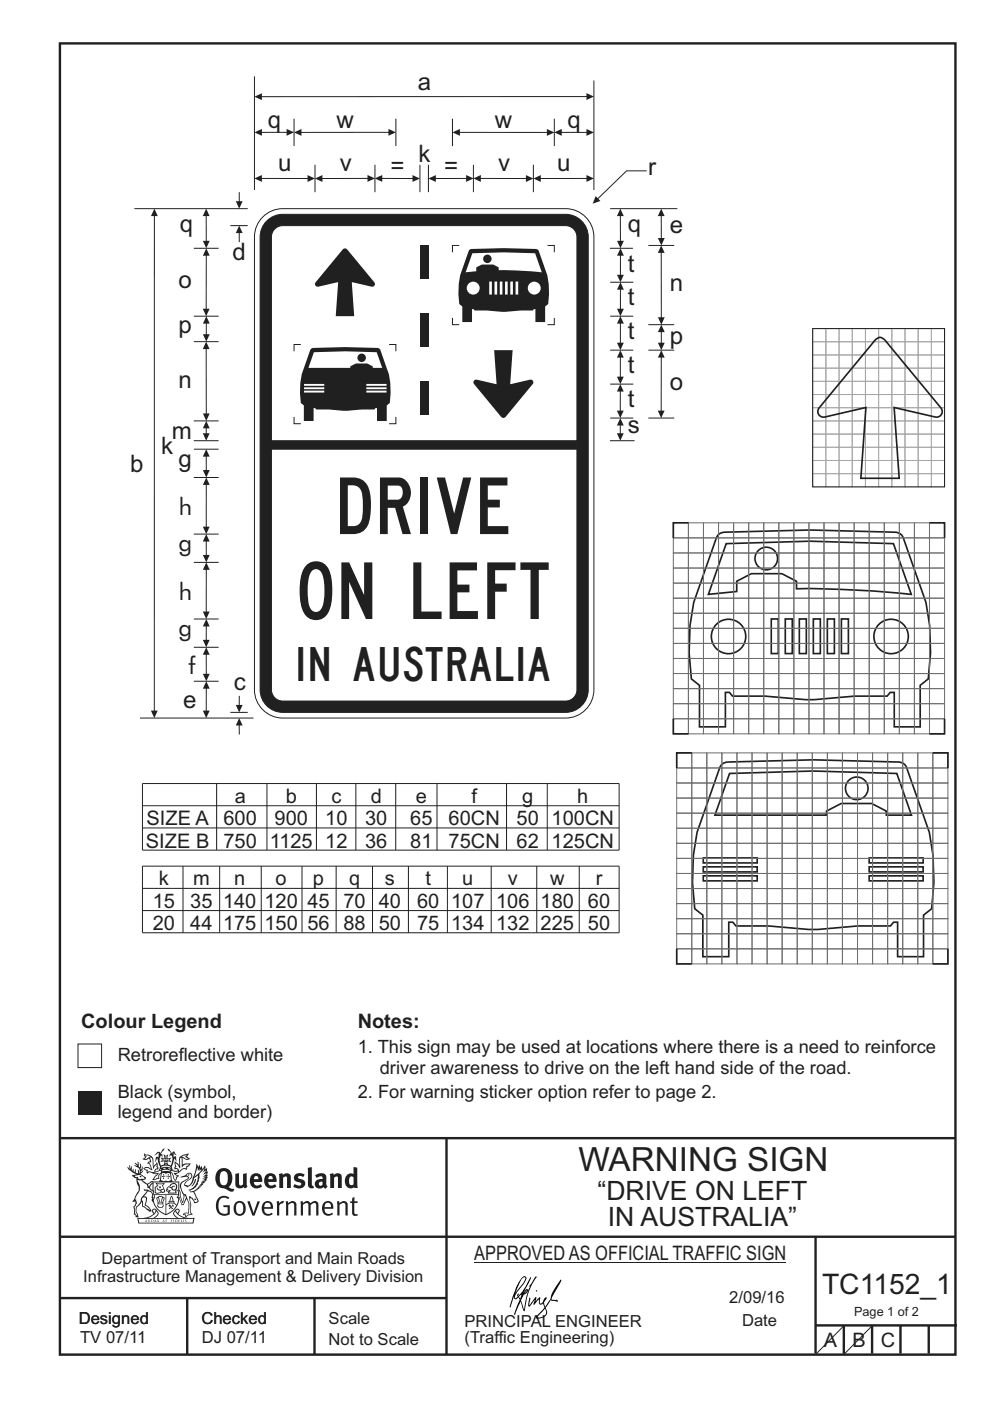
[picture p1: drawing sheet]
<svg xmlns="http://www.w3.org/2000/svg" width="210mm" height="297mm" viewBox="0 0 210 297" stroke-linecap="round" stroke-linejoin="round" font-family="sans-serif">
<defs><g id="words">
<g font-size="12" fill="#231f20">
<text x="72.1" y="113.2">DRIVE</text>
<text x="63.6" y="131.2">ON LEFT</text>
</g>
<text font-size="7.2" fill="#231f20" x="63.3" y="144.4">IN AUSTRALIA</text>
<text font-size="7.1" fill="#231f20" x="122.7" y="248.4">WARNING SIGN</text>
<text font-size="6" fill="#231f20" x="174.4" y="274.3">TC1152_1</text>
<g font-size="5.6" fill="#231f20">
<text x="126.7" y="254.5">“DRIVE ON LEFT</text>
<text x="128.9" y="260">IN AUSTRALIA”</text>
</g>
<g font-size="5.1" fill="#231f20">
<text x="88.7" y="19">a</text>
<text x="56.8" y="27.1">q</text>
<text x="71.3" y="27.1">w</text>
<text x="104.9" y="27.1">w</text>
<text x="120.4" y="27.1">q</text>
<text x="88.8" y="34.3">k</text>
<text x="59" y="36.2">u</text>
<text x="72.1" y="36.2">v</text>
<text x="82.8" y="36.9">=</text>
<text x="94.2" y="36.9">=</text>
<text x="105.7" y="36.2">v</text>
<text x="118.1" y="36.2">u</text>
<text x="137.5" y="37.1">r</text>
<text x="38.2" y="49.3">q</text>
<text x="133.2" y="49.3">q</text>
<text x="142.1" y="49.4">e</text>
<text x="49.3" y="55.1">d</text>
<text x="133.2" y="57.6">t</text>
<text x="37.9" y="61.2">o</text>
<text x="133.2" y="64.8">t</text>
<text x="142.1" y="61.8">n</text>
<text x="37.9" y="70.6">p</text>
<text x="133.2" y="72">t</text>
<text x="142.1" y="72.9">p</text>
<text x="37.9" y="82.2">n</text>
<text x="133.2" y="79.2">t</text>
<text x="142.1" y="82.8">o</text>
<text x="133.2" y="86.4">t</text>
<text x="36.4" y="93.2">m</text>
<text x="133.2" y="91.9">s</text>
<text x="27.6" y="100">b</text>
<text x="34.2" y="96.2">k</text>
<text x="37.9" y="99.1">g</text>
<text x="38" y="109.2">h</text>
<text x="37.9" y="116.9">g</text>
<text x="38" y="127.2">h</text>
<text x="37.9" y="134.9">g</text>
<text x="40" y="142.8">f</text>
<text x="49.6" y="146.3">c</text>
<text x="38.8" y="150.1">e</text>
</g>
<g font-size="4.3" fill="#231f20">
<text x="49.8" y="170.2">a</text>
<text x="60.6" y="170.2">b</text>
<text x="70.3" y="170.2">c</text>
<text x="78.6" y="170.2">d</text>
<text x="88.2" y="170.2">e</text>
<text x="100" y="170.2">f</text>
<text x="110.7" y="170.2">g</text>
<text x="122.4" y="170.2">h</text>
<text x="31" y="179.7">SIZE B</text>
<text x="31.1" y="175">SIZE A</text>
<text x="47.4" y="175">600</text>
<text x="47.4" y="179.7">750</text>
<text x="57.2" y="179.7">1125</text>
<text x="58.2" y="175">900</text>
<text x="69" y="175">10</text>
<text x="69" y="179.7">12</text>
<text x="77.4" y="175">30</text>
<text x="77.4" y="179.7">36</text>
<text x="87" y="175">65</text>
<text x="87" y="179.7">81</text>
<text x="95.2" y="175">60CN</text>
<text x="95.2" y="179.7">75CN</text>
<text x="109.6" y="175">50</text>
<text x="109.6" y="179.7">62</text>
<text x="117" y="175">100CN</text>
<text x="117" y="179.7">125CN</text>
<text x="33.7" y="187.7">k</text>
<text x="40.9" y="187.7">m</text>
<text x="49.7" y="187.7">n</text>
<text x="58.5" y="187.7">o</text>
<text x="66.4" y="187.7">p</text>
<text x="74" y="187.7">q</text>
<text x="81.6" y="187.7">s</text>
<text x="90.2" y="187.7">t</text>
<text x="98.1" y="187.7">u</text>
<text x="107.7" y="187.7">v</text>
<text x="116.7" y="187.7">w</text>
<text x="126.3" y="187.7">r</text>
<text x="32.4" y="192.5">15</text>
<text x="32.4" y="197.2">20</text>
<text x="40.3" y="192.5">35</text>
<text x="40.3" y="197.2">44</text>
<text x="47.3" y="192.5">140</text>
<text x="47.3" y="197.2">175</text>
<text x="56.1" y="192.5">120</text>
<text x="56.1" y="197.2">150</text>
<text x="65.2" y="192.5">45</text>
<text x="65.2" y="197.2">56</text>
<text x="72.9" y="192.5">70</text>
<text x="72.9" y="197.2">88</text>
<text x="80.3" y="192.5">40</text>
<text x="80.3" y="197.2">50</text>
<text x="88.4" y="192.5">60</text>
<text x="88.4" y="197.2">75</text>
<text x="95.7" y="192.5">107</text>
<text x="95.7" y="197.2">134</text>
<text x="105.2" y="192.5">106</text>
<text x="105.2" y="197.2">132</text>
<text x="114.7" y="192.5">180</text>
<text x="114.7" y="197.2">225</text>
<text x="124.7" y="192.5">60</text>
<text x="124.7" y="197.2">50</text>
</g>
<g font-size="4.2" fill="#231f20">
<text x="17.2" y="218">Colour Legend</text>
<text x="75.9" y="218">Notes:</text>
<text x="100.6" y="267.2">APPROVED AS OFFICIAL TRAFFIC SIGN</text>
<text x="174.7" y="285.6">A</text>
<text x="180.8" y="285.6">B</text>
<text x="186.8" y="285.6">C</text>
</g>
<g font-size="3.9" fill="#231f20">
<text x="25" y="224.9">Retroreflective white</text>
<text x="75.9" y="223.3">1. This sign may be used at locations where there is a need to reinforce</text>
<text x="80.6" y="227.6">driver awareness to drive on the left hand side of the road.</text>
<text x="25" y="232.7">Black (symbol,</text>
<text x="75.9" y="232.8">2. For warning sticker option refer to page 2.</text>
<text x="25" y="237">legend and border)</text>
</g>
<g font-size="3.5" fill="#231f20">
<text x="21.5" y="267.9">Department of Transport and Main Roads</text>
<text x="17.7" y="271.8">Infrastructure Management &amp; Delivery Division</text>
<text x="16.7" y="280.7">Designed</text>
<text x="42.7" y="280.7">Checked</text>
<text x="69.7" y="280.7">Scale</text>
<text x="98.5" y="281.4">PRINCIPAL ENGINEER</text>
<text x="154.7" y="276.2">2/09/16</text>
<text x="157.4" y="281.2">Date</text>
<text x="17" y="284.8">TV 07/11</text>
<text x="42.8" y="284.8">DJ 07/11</text>
<text x="69.7" y="285.2">Not to Scale</text>
<text x="98.5" y="284.8">(Traffic Engineering)</text>
</g>
<text font-size="2.7" fill="#231f20" x="181.2" y="279.1">Page 1 of 2</text>
</g></defs>
<g fill="none" stroke="#231f20" stroke-width=".51">
<path d="M12.7 9.2h190v278h-190zM12.7 241.3h189.9M94.7 241.4v45.8M12.7 275.2h82M12.7 262.2h190.1M39.7 275.2v12M66.7 275.2v12M173 262.2v24.8M173 281h30M179 281v6M185 281v6M191 281v6"/>
<path d="M197 281v6"/>
</g>
<g fill="#231f20">
<path d="M47 248.5a2.55 2.55 0 0 0 0 2.7l.3 .1a.81 .81 0 0 0 1-.9v-.6a1.04 1.04 0 0 0-1.1-1.5zM46.3 248.1a1.82 1.82 0 0 1 2.1-.2 1.82 1.82 0 0 1 .9 1.9 2.29 2.29 0 0 1-.8 1.9l.7 .3h.5l-.2 .6a2.87 2.87 0 0 1-2-.7 2.12 2.12 0 0 1-1.7-3.1z" fill-rule="evenodd"/>
<path d="M49.9 248.9l.8-.2v2a.46 .46 0 0 0 .2 .6 .46 .46 0 0 0 .7-.2v-2.2l.7-.2v2.4l.2 .5-.6 .4-.2-.3a1.02 1.02 0 0 1-1.2 .2 1.02 1.02 0 0 1-.6-1.1z" fill-rule="evenodd"/>
<path d="M54 249.5l-.1 .5h.9a.49 .49 0 0 0-.2-.6 .49 .49 0 0 0-.6 .1zM53.4 249.2a1.34 1.34 0 0 1 1.6-.3 1.34 1.34 0 0 1 .6 1.5v.2h-1.7a.77 .77 0 0 0 .5 .8 .77 .77 0 0 0 .9-.3l.3 .4a1.59 1.59 0 0 1-2.1 .2 1.59 1.59 0 0 1-.4-2z" fill-rule="evenodd"/>
<path d="M57 249.5l-.1 .5h.9a.49 .49 0 0 0-.2-.6 .49 .49 0 0 0-.6 .1zM56.4 249.2a1.34 1.34 0 0 1 1.6-.3 1.34 1.34 0 0 1 .7 1.5v.2h-1.8a.77 .77 0 0 0 .5 .8 .77 .77 0 0 0 .9-.3l.3 .4a1.59 1.59 0 0 1-2 .2 1.59 1.59 0 0 1-.5-2z" fill-rule="evenodd"/>
<path d="M59.1 248.9l.8-.2 .1 .4a.95 .95 0 0 1 1-.3 .95 .95 0 0 1 .7 .8v2.3h-.8v-2.3a.46 .46 0 0 0-.8 .1v2.2h-.9z" fill-rule="evenodd"/>
<path d="M62.5 249.1a1.75 1.75 0 0 1 2.1-.1l-.2 .5-.6-.2a.43 .43 0 0 0-.6 .3l.4 .3a1.04 1.04 0 0 1 1.2 1.2 1.04 1.04 0 0 1-1.4 .9l-1.2-.4 .3-.6 1 .4 .4-.4a.88 .88 0 0 0-1-.5l-.4-.2-.1-.4z" fill-rule="evenodd"/>
<path d="M65.3 247.6l.8-.2 .1 3.8 .2 .2 .2 .5a.88 .88 0 0 1-1-.1 .88 .88 0 0 1-.3-1z" fill-rule="evenodd"/>
<path d="M67.8 250.6a.43 .43 0 0 0-.1 .7 .43 .43 0 0 0 .7-.1v-.7zM66.8 249.2a1.7 1.7 0 0 1 2.4 .1v1.8l.3 .4-.4 .5-.5-.3a1.03 1.03 0 0 1-1.7-.2 1.03 1.03 0 0 1 .8-1.5h.7v-.4a.8 .8 0 0 0-1.2 .1z" fill-rule="evenodd"/>
<path d="M69.9 248.9l.8-.2 .1 .4a.95 .95 0 0 1 1-.3 .95 .95 0 0 1 .7 .8v2.3h-.8v-2.3a.46 .46 0 0 0-.8 .1v2.2h-.8z" fill-rule="evenodd"/>
<path d="M74.3 249.5a1.48 1.48 0 0 0 0 1.7l.4 .1 .3-.2v-1.5l-.3-.2zM75 247.4l.8 .2 .1 4.3h-.7l-.1-.2a1.26 1.26 0 0 1-1.4 0 1.26 1.26 0 0 1-.6-1.3 1.29 1.29 0 0 1 .5-1.3 1.29 1.29 0 0 1 1.4-.2z" fill-rule="evenodd"/>
<path d="M46.4 253.9a1.72 1.72 0 0 1 2.2 0l-.2 .3a1.24 1.24 0 0 0-1.4-.1 1.24 1.24 0 0 0-.7 1.3 1.49 1.49 0 0 0 1.3 2l.7-.2v-1.3h-.9l-.1-.4h1.4v2a1.93 1.93 0 0 1-2.2-.1 1.93 1.93 0 0 1-.7-2.2l.2-.7z" fill-rule="evenodd"/>
<path d="M50.3 255.2a1.65 1.65 0 0 0 .3 2.2 .99 .99 0 0 0 1-1.5 .78 .78 0 0 0-.4-.8 .78 .78 0 0 0-.9 .1zM50 254.9a1.33 1.33 0 0 1 1.6-.1 1.33 1.33 0 0 1 .5 1.5 1.31 1.31 0 0 1-1.3 1.5 1.31 1.31 0 0 1-1.3-1.6l.1-.5z" fill-rule="evenodd"/>
<path d="M52.5 254.7l.4-.1 .9 2.6 .8-2.5h.5l-1.1 3h-.5z" fill-rule="evenodd"/>
<path d="M56.2 255.2l-.2 .7h1.4a.7 .7 0 0 0-.3-.8 .7 .7 0 0 0-.9 .1zM55.9 255a1.22 1.22 0 0 1 1.5-.2 1.22 1.22 0 0 1 .5 1.5h-1.9a.93 .93 0 0 0 .5 1 .93 .93 0 0 0 1.2-.2l.1 .3a1.43 1.43 0 0 1-1.7 .1 1.43 1.43 0 0 1-.6-1.7z" fill-rule="evenodd"/>
<path d="M58.7 254.8l.4-.2 .1 .5 .4-.3 .6-.2-.2 .6a.66 .66 0 0 0-.8 .6v1.9h-.4z" fill-rule="evenodd"/>
<path d="M60.6 254.8l.4-.2 .1 .5a.94 .94 0 0 1 1-.4 .94 .94 0 0 1 .8 .7v2.3h-.5l-.1-2.5a.81 .81 0 0 0-1.2 .3v2.2h-.4z" fill-rule="evenodd"/>
<path d="M63.7 254.7l.5-.1 .1 .5 .4-.3a.78 .78 0 0 1 1.1 .3 .9 .9 0 0 1 1-.5 .9 .9 0 0 1 .7 .8v2.3h-.4l-.1-2.5a.67 .67 0 0 0-1.1 .3v2.2h-.5v-2.4l-.4-.2-.7 .4v2.2h-.5z" fill-rule="evenodd"/>
<path d="M69 255.2l-.2 .7h1.4a.7 .7 0 0 0-.3-.8 .7 .7 0 0 0-.9 .1zM68.7 255a1.22 1.22 0 0 1 1.5-.2 1.22 1.22 0 0 1 .5 1.5h-1.9a.93 .93 0 0 0 .5 1 .93 .93 0 0 0 1.2-.2l.1 .3a1.44 1.44 0 0 1-1.7 .1 1.44 1.44 0 0 1-.6-1.7z" fill-rule="evenodd"/>
<path d="M71.4 254.8l.5-.2 .1 .5a.94 .94 0 0 1 1-.4 .94 .94 0 0 1 .7 .7v2.3h-.4l-.1-2.5a.81 .81 0 0 0-1.2 .3v2.2h-.5z" fill-rule="evenodd"/>
<path d="M74.7 254l.5-.2v.9h.7l-.1 .4h-.7l.1 2.2 .1 .1h.5l.1 .3a.75 .75 0 0 1-1.2-.6v-2h-.4v-.4h.4z" fill-rule="evenodd"/>
<path d="M30.8 244.9l1.1 .3-.9 .5h-.4l.5-.5zM31.8 245.5l.2-.1a2.44 2.44 0 0 1 .4 2l.1 .4 .7-1-.1 .6 .3 .3a.57 .57 0 0 0-.6 .8l-1-.2-.5 .2 .1-.5-.7-.2 .6-.2 1 .5 .1-.1-.6-1.3-.2-.1 .5-.1zM30.7 244.5l-.2 .4 .3 .4-.6 .4a1.04 1.04 0 0 0 1.4-.1l.2 .7h-.4l-.2 .4a.94 .94 0 0 1 .9 1.1l-.2-.1a1.16 1.16 0 0 0-1.5-.1l.3 .4 .4 .2 .1 .5 .2 .2v-.2a.94 .94 0 0 1 1.1 .2h.9l-1.2 1.2a1.13 1.13 0 0 0 1.2-.2l.4-.1-.1-.4 .5-.7a.83 .83 0 0 0-.6 1.1l-.3-.1-.7 .3 1.1-1.4-.5 .2-.5-.1 1.3-.5-.2-.2-.8 .4v-.3l.2-.2 .3 .1 .1-.3-.2-.4v-.6l-.2-.3-.6 .9v-.7a1.42 1.42 0 0 0-1.7-1.8z" fill-rule="evenodd"/>
<path d="M38.5 245.3l.5-.3 .7-.1-.6 .3 .8 .5h-.3zM38.3 245.5h.2l.1 2a1.69 1.69 0 0 1 1.5-.7l-.7 .5 .1 .5a1.1 1.1 0 0 0-1.5 .6l-.1-.5-.2-.2h-.5l.2-.4-.2-.7a1.42 1.42 0 0 1 .8 1.1l.2-.1zM37.1 246.2l.1 1-.2 .3v.5l.6-.1 .1 .2a.96 .96 0 0 1-1.1-.1l-.1 .1a1.06 1.06 0 0 0 1.3 .2v.1a.72 .72 0 0 1-1 .2l.3 .5 .6 .3-.4 .1-.1 .7-.3-.4-.3-1.1-.4-.4 .4 .9a1.54 1.54 0 0 0 .6 1.2l.2-.3a.58 .58 0 0 1 .5-.7l.1-.2h-.3l-.4-.3 .9-.5a.93 .93 0 0 1 1.1-.5l.1 .2 .2-.1 .1-.5a.99 .99 0 0 0 .7-.9l-1.3 .1-.4 .3v-1.5l.9 .4 .8-.3h-.3l-.5-.4 .4-.7-.7 .2a1.46 1.46 0 0 0-1.3 2.1v.4l-.2-.4z" fill-rule="evenodd"/>
<path d="M35.6 248.9l.2 .1-.1 .4h.3l-.3 .1v.5l-.1-.6h-.3l.3-.1z" fill-rule="evenodd"/>
<path d="M34.6 248.9l.2 .1-.1 .3 .4 .1h-.4v.6l-.1-.5-.3-.1h.3z" fill-rule="evenodd"/>
<path d="M34.3 248.8a.57 .57 0 0 1 .9 .2 .57 .57 0 0 1 .9-.2l.2 1.4-.2 .1a.57 .57 0 0 1-.9-.1 .69 .69 0 0 1-1.1 0zM34.2 248.1l-.3 2.1-.2 .4h2.9l-.1-.4-.3-2.1h-.2v.3l-.8-.1-.9 .1 .1-.3z" fill-rule="evenodd"/>
<path d="M34.2 252.4a.3 .3 0 0 0 .6 0 .3 .3 0 0 0-.6 0zM33.3 251l.3 .3-.3 .3a.79 .79 0 0 0 0 1.3l.8-.2-.1-.3a.55 .55 0 0 1-.7-.6h.1l.1 .3 .4 .1 .8-.2-.4-.7 .4-.3-.7 .1zM33 250.7l1.1 .2 .9-.2-.4 .7 .4 1.1a.56 .56 0 0 1-.8 .3l-.2 .1a.73 .73 0 0 1-.9 .1 .73 .73 0 0 1-.3-.9v-.4l.5-.4z" fill-rule="evenodd"/>
<path d="M35.6 251.9l.7-.5a.58 .58 0 0 1 1-.1 .58 .58 0 0 1-.5 .9l-.2-.3a.43 .43 0 0 1 .6-.3v-.1a.57 .57 0 0 0-.8 .2l-.2-.1-.3 .2 .4 .1a.55 .55 0 0 0 .9 .5v.5h-1.3l.3-.4-.1-.2-.6 .1 .2-.2-.2-.1zM35.4 251.8l-.1 .2a.39 .39 0 0 0 .2 .7l.3-.1-.2 .5h1.9l-.1-.8a.86 .86 0 0 0-.1-1.4 .86 .86 0 0 0-1.3 .4z" fill-rule="evenodd"/>
<path d="M36 254.8h.8v.2h-.8zM36.4 253.8l.2 .8h-.4zM36.4 253.5l-.3 .5-.1 .6h-.2v.4l-.7 .4 .1 .2a1.48 1.48 0 0 1 2.2 .1l.2-.1-.6-.5v-.5h-.2l-.1-.6z" fill-rule="evenodd"/>
<path d="M35.8 255.4l.3 .1 .2 .3 .3-.2-.2-.2a.38 .38 0 0 1 .4 .5l-.1-.2-.3 .3 .3 .2-.3 .2-.1-.3-.4 .3-.1-.2 .4-.3-.2-.1-.1 .1z" fill-rule="evenodd"/>
<path d="M34.5 254h.2v.2l-.3 .6h-.1zM33.6 255.3h.9v.2a.55 .55 0 0 1-.8 .4v-.2h-.2zM33.4 254h.2l.2 .8h-.2zM33.6 255h.8l.1 .1-.8 .1zM33.8 253.7h.5l-.2 1.1h-.2zM33.3 253.8l-.1 .3 .3 1.2a.48 .48 0 0 0-.1 .5 .48 .48 0 0 0 .4 .3l.6-.1a.49 .49 0 0 0 .2-.7l.3-1.2-.1-.3a1.42 1.42 0 0 0-1.5 0z" fill-rule="evenodd"/>
<path d="M33.6 251.6h.5l.1 .3h-.4z" fill-rule="evenodd"/>
<path d="M41.3 250.1l.3-.2-.2 .9-.6 .7h-.2l.5-.7z" fill-rule="evenodd"/>
<path d="M39.7 249l.3-.2 .5 .2a.88 .88 0 0 1-.6 1.1 1.22 1.22 0 0 0-.8 1.3l.5 .2a.72 .72 0 0 0 .9-.4l.5-.8 .2-.6 .8-.6v.3a2.85 2.85 0 0 1-2 2.8l.1 .1a2.13 2.13 0 0 0 1.9-1.5l-.1-.2a2.01 2.01 0 0 0 .3-1.8l1.2-1.3-.4 1 .7-.5-.7 1 .8-.4-.8 .8 .7-.1-.9 .5 .8-.1-.8 .4h.7l-.8 .3 .3 .2h-.4l.2 .4-.4-.1 .2 .3h-.4l.1 .3h-.1a2.16 2.16 0 0 1-2 1l.1 .2h.4a.76 .76 0 0 1 .7 .7l.5 1.2-.6 .2a1.45 1.45 0 0 0-1.2-1.3l.3 1.8-.1 1.9 .4 .2a1.07 1.07 0 0 0-1.2 .4v-.3l-.5-.2a.87 .87 0 0 1 1-.1l.1-.7a4.4 4.4 0 0 0-.6-3.1l-.1-.3h-.2a2.16 2.16 0 0 1-.7-2.2l.3-.3 1.2-.8a.55 .55 0 0 0-.4-.7zM37.8 252.4a.76 .76 0 0 1 .3 1.1l.6 1.6 .4-1.7 .2 .1a.61 .61 0 0 1-.1 .9l-.3 .9h-.2l-.7-1.6-.3 .1a1.18 1.18 0 0 0 .1-1.4zM41.8 247.5l.2 .8 .3-.6v.6l.3-.5a1.9 1.9 0 0 1-1.1 1.4l-.3 .3zM38.2 249.6l1.4-.1 .2 .1v.3l-.5 .3a1.26 1.26 0 0 0-1 1.9l.2 .7a1.84 1.84 0 0 1 .2 2l-.4-1.3a.96 .96 0 0 0-.4-1.3l-.4 .3a.78 .78 0 0 1-.1 1.3l.2 .2h.4l.4 1.1a.38 .38 0 0 0 .2 .4 .38 .38 0 0 0 .4-.1l.6-1.2a2.94 2.94 0 0 1 .3 2.5v.5l-.8-.1-.3 .4v.2l.4-.1 .1 .4 .2 .1a1.02 1.02 0 0 1 1.3-.5l-.1-.4-.3-.1 .2-1.7-.3-1.4 .1 .1a1.14 1.14 0 0 1 .7 .9 .63 .63 0 0 0 .9-.2 .63 .63 0 0 0-.2-.8l-.6-1.3 .9-.6 .2-.3 .2-.1v-.2h.3l-.1-.3h.4l-.1-.3 .5-.1-.2-.2 .5-.4 .1-.2-.3 .1 .5-.6-.3 .1 .3-.6-.4 .1 .4-.5v-.3l-.3 .2 .1-.6v-.3l-.4 .3-.1-.8-.5 .8-.2-.7-.2 .5-.3-.8-.1 .6-.5-.8-.1 1.4-.7 1.9a1.81 1.81 0 0 1-.9 1.4l-.6-.2a1.75 1.75 0 0 1 1.1-1.2 .75 .75 0 0 0 .1-1.3 .75 .75 0 0 0-1.2 .5z" fill-rule="evenodd"/>
<path d="M41.2 254.2l.3-.1 .1 .3h-.4z" fill-rule="evenodd"/>
<path d="M29.4 258.4h11.6l-.2 .8h-11.3zM31.3 258.2l.5-.1a2.48 2.48 0 0 0 1.4-1.3l.2 .6-.5 .5-.4 .3zM32.5 256.6l.3-.2 .2 .2-.3 .6zM37.2 256.8a2.65 2.65 0 0 0 1.8 1.4h-1.1l-.5-.3-.5-.5zM37.4 256.6l.2-.2 .3 .2-.3 .6zM29.2 258.2l.1 1.2h11.7l.3-1.1-.2-.1a4.1 4.1 0 0 1-3.3-.9l.3-.4-.1-.5a1.06 1.06 0 0 0-1.3 .9l.2 .4 .6 .5h-4.7l.3-.1a.84 .84 0 0 0 .6-.7 .84 .84 0 0 0-.5-.9l-.3-.2-.5 .1-.1 .5 .3 .4a4.2 4.2 0 0 1-3.4 .9z" fill-rule="evenodd"/>
<path d="M31 258.7l.1 .2h-.2zM31 258.6l-.3 .5 .4-.1 .2 .1z" fill-rule="evenodd"/>
<path d="M31.3 258.6h.2v.4a.25 .25 0 0 0 .3-.1 .25 .25 0 0 0-.1-.3h.1a.29 .29 0 0 1 0 .4 .29 .29 0 0 1-.4 0 .29 .29 0 0 1 0-.4z" fill-rule="evenodd"/>
<path d="M32.2 258.6a.22 .22 0 0 1 .3 .2 .22 .22 0 0 1-.3 .2zM32 258.6v.5a.33 .33 0 0 0 .5-.1 .33 .33 0 0 0 0-.4 .33 .33 0 0 0-.5 0z" fill-rule="evenodd"/>
<path d="M32.9 258.7l.1 .2h-.2zM32.9 258.6l-.2 .5 .3-.1 .2 .1z" fill-rule="evenodd"/>
<path d="M33.3 258.6h.2v.2l.3-.2-.2 .2 .2 .3-.3-.2-.1 .2h-.1l.2-.3z" fill-rule="evenodd"/>
<path d="M34.7 258.7l.1 .2h-.2zM34.7 258.6l-.3 .5 .4-.1 .2 .1z" fill-rule="evenodd"/>
<path d="M35 258.6h.4h-.1v.5h-.2l.1-.5z" fill-rule="evenodd"/>
<path d="M36.2 258.6h.3h-.2v.2h.2h-.2l.1 .3h-.2z" fill-rule="evenodd"/>
<path d="M36.7 258.6h.2v.5h-.2z" fill-rule="evenodd"/>
<path d="M37.3 258.6a.22 .22 0 0 1 .3 .2 .22 .22 0 0 1-.3 .2zM37.1 258.6v.5a.33 .33 0 0 0 .5-.1 .33 .33 0 0 0 0-.4 .33 .33 0 0 0-.5 0z" fill-rule="evenodd"/>
<path d="M37.8 258.6h.3h-.1v.2h.1h-.1v.2l.1 .1h-.3z" fill-rule="evenodd"/>
<path d="M38.3 258.6h.3l-.1 .4 .2 .1h-.4z" fill-rule="evenodd"/>
<path d="M38.9 258.6h.2v.5h-.2z" fill-rule="evenodd"/>
<path d="M39.3 258.6h.2l-.2 .1 .2 .2-.1 .2h-.1v-.2l.2 .1z" fill-rule="evenodd"/>
<path d="M34.2 247.4a1.51 1.51 0 0 1 2 .2 2.67 2.67 0 0 0-2.1 0zM35.7 247.6l.4 .2 .1 .2-.4-.1zM34.6 247.7l.4-.1 .2 .2h-.4zM34 247.9l.3 .1-.3 .1zM34.9 246.9l.3-.2 .2 .2zM34.9 245.7h.2v.4h-.2zM35 245.1l.2 .2 .2-.2-.1 .4h-.2zM35.1 246.3h.2l.1 .4-.2-.2-.2 .2zM35.3 245.7h.2v.4h-.2zM34.4 245.7l.3 .1v.2l-.3 .1 .2-.2zM35.7 245.8l.3-.1-.2 .2 .2 .2-.4-.1zM32.7 244.9l1-.5-.1 1-.2-.1-.4 .1-.2 1.1 .5-1 .2 .9a1.84 1.84 0 0 1 .3 1.7l.4 .1a2.48 2.48 0 0 1 2.2 .1l.2-.3-.2-.7 .7-1.7 .4 .6-.2-1-.2-.1-.2 .3v-.9l.6 .4-.6-.7h-.3l-.1 .4-.5-.8-.5-.3 .2 .4 .5 .6-.4 .7 .4-.3a2.06 2.06 0 0 1 0 2.2l-.6-.2-.1-.6 .1-.1 .8 .2-.4-.5 .4-.5-.7 .2-.2-.2 .2-.7-.5 .4-.5-.4 .2 .7-.2 .2-.7-.2 .4 .5-.4 .5 .7-.2 .2 .1-.2 .6-.5 .2a2.02 2.02 0 0 1 0-2.2l.3 .5-.1-.6-.3-.1 .8-1.2-.5 .3-.4 .7-.2-.3a.8 .8 0 0 0-.8 .5z" fill-rule="evenodd"/>
<path d="M29.2 250.1l.3 .2a.61 .61 0 0 1 .8 .3l.3 .2a.8 .8 0 0 1 .6 1l.4 .1 .5 .6a1 1 0 0 1 .5 1l-.1 .7v-.5h-.1a.96 .96 0 0 0-.8-1.3l-.3-.2h-.6l-.1-.1-.2 .1 .2 .3h.5l-1.1 1.4-.2 .9-.4 .6a1.33 1.33 0 0 0-.5 1.8l.2 .5a1.26 1.26 0 0 1-.5-1.4l-.1-.4a1.56 1.56 0 0 0 .4-1.7l-.3 .2 .2-.5a3.2 3.2 0 0 0 .7-3zM30.4 253.9h.4a2.06 2.06 0 0 1-.1 1.6l.7 .5 .4 .5-.6-.2-.8-.6-.1-.9a.51 .51 0 0 1 .1-.9zM28.6 249.3a1.52 1.52 0 0 1 2.1 .6l-1.1 .1-.2-.1-.2-.4-.4 .1zM27.5 247v.8l-.3-.4-.2 .1a3.1 3.1 0 0 0 2 1.5l-1 .1 .5 .6 .5 .1v1.1a1.84 1.84 0 0 1-.2 2.5l-.4 .9-.4 .4 .3 .1 .4-.1 .1 .4-.2 .5-.3 .2 .1 1.8 .2-.1 .2 .6h.2l.4-.1-.1-.5a1.3 1.3 0 0 1-.1-1.6l.8-1.1 .2 1.1 .6 .2 .4 .6 .2-.2 .2 .4 .5-.1a1.85 1.85 0 0 0-1.2-1.3l.1-.3a1.39 1.39 0 0 0 0-1.5h-.5l.5-.6a.66 .66 0 0 1 .9-.4 .66 .66 0 0 1 .3 .9l-.1 .4h.2v.1l-.2 .3 .2 .5 .2-.3a2.24 2.24 0 0 0 .1-2.2 .73 .73 0 0 1-.7-.6 .73 .73 0 0 1 .5-.8l.1-.2a.94 .94 0 0 0-.9 .8 .48 .48 0 0 1-.1-.5 .48 .48 0 0 1 .5-.3l.5-.3a.51 .51 0 0 0-.8 .2l-.5 .3-1-.8 .6-.1 .1-.5-1.1-.7 .5-.4v-.4l-.5 .5 .1-.2a.69 .69 0 0 0 .2-1.1v.5l-.3 .2 .1-1.1-.3-.2 .1 .6-.1 .2-.4-1.2v.6l-.7-.3 .6 .6-.6-.2 .2 .3a1 1 0 0 1 .8 1.5l-.2-.8v.8l-.5-.2-.1-.7-.2 .6-.2-.1v-.6l-.2 .4-.2-.2 .1-.7-.2 .5z" fill-rule="evenodd"/>
<path d="M29.5 249.5l.3-.2 .3 .3z" fill-rule="evenodd"/>
<path d="M32.4 250.5h5.6v2l-.2-.1v-1.7h-5.2v2.5h5.2v-.8l.1 .2-.1 1.1v-.3h-2.5v4a4.1 4.1 0 0 0 2.6-3.6l.1-.1a4 4 0 0 1-2.8 3.9 4.2 4.2 0 0 1-2.8-4.7l.1 1.3 .1-.1a3.8 3.8 0 0 0 2.5 3.3v-4h-2.5l-.2-.9z" fill-rule="evenodd"/>
<circle cx="40" cy="249.1" r=".17"/>
</g>
<path d="M100.6 267.7h66.2M179 281.1l-6 6M185 281.1l-6 6" fill="none" stroke="#231f20" stroke-width=".21"/>
<g fill="#000">
<path d="M111.6 273.7l.2-.2-.5 .7zM110.4 274.5l.2 .1-.3 .8-.2-.5zM110.9 270.9h.5a9.3 9.3 0 0 1-2 3.1l-.1 .3 1-2.5zM110.6 271a14.7 14.7 0 0 0-2.2 4.9l-.3 1.2 .1 .1 .8-2.3a.42 .42 0 0 0 .2 .6 .42 .42 0 0 0 .6-.3l.2-.1 .2 .5-1.1 3.2h.2l1.1-2.9 .6 1.9 .2 .2 .2-.5a13.5 13.5 0 0 1 2-6.2l.4-.5-.1-.2-1.6 2.1 .4-.1a14.9 14.9 0 0 0-1.3 5.1l-.4-1.1a1.39 1.39 0 0 1 .2-1.9l.1-.2a.92 .92 0 0 0 .8-1.2 .75 .75 0 0 0-.8 .7l-.1 .2 1.6-3.4h-.1l-.4 .7a10.5 10.5 0 0 1-2.2 3.3l.2-.5a.32 .32 0 0 0-.4 .2 .32 .32 0 0 0 .1 .4l-.5 .4a3.2 3.2 0 0 1 1.1-2.3l.5-.6a2.49 2.49 0 0 0 .7-1.6l-.4-.2z" fill-rule="evenodd"/>
<path d="M113.7 273.6l.3 .2h-.3z" fill-rule="evenodd"/>
<path d="M115.6 277.5a1.15 1.15 0 0 1 .1 1.3 1.15 1.15 0 0 1-1.2 .5l-.6 .1zM112.2 275.2l-.2 1.6 .2 .2 1.2-1.5-.2 1.1 1.1-1.1a.94 .94 0 0 0 .4 1.1l.5-.3 .3 .9-1.2 1.3a.98 .98 0 0 0-.5 1 1.9 1.9 0 0 0 2.3-1.3l-.1-.2a1.02 1.02 0 0 1 .2-1.4l.6-1 1.5 .3-.2-.4v.2l-1.1-.1v-.3l2-3.6 .1-.2-.2-.2-1.7 2.8a6.6 6.6 0 0 1-1.6 2.9l-.1-.2a1.01 1.01 0 0 1 .4-1.4l.1-.2-.3-.1-.4 .4-.1 .5-.6 .4-.1-.4 .1-.9-.2-.1-.9 1 .3-1h-.2l-1.4 1.8 .3-1.5v-.1z" fill-rule="evenodd"/>
</g>
<path d="M16.5 231.4h5v5h-5z" fill="#231f20"/>
<path d="M16.5 221.3h5v5h-5z" fill-rule="evenodd" fill="#fff" stroke="#231f20" stroke-width=".21"/>
<g fill="none" stroke="#231f20" stroke-width=".21">
<path d="M172.4 69.7h27.9v33.5h-27.9zM30.2 170.8h101.1M30.2 175.5h101.1M30.2 166.1h101.1v14.1h-101.1zM45.9 166.1v14.1M56.6 166.1v14.1M67.1 166.1v14.1M75.5 166.1v14.1M83.9 166.1v14.1M92.7 166.1v14.1M107.4 166.1v14.1M116.1 166.1v14.1"/>
<path d="M30.2 183.6h101.1v14.2h-101.1zM30.2 188.4h101.1M30.2 193.1h101.1M38.8 183.6v14.2M46.6 183.6v14.2M55.4 183.6v14.2M64.1 183.6v14.2M71.3 183.6v14.2M79 183.6v14.2M86.6 183.6v14.2M94.9 183.6v14.2M104.2 183.6v14.2"/>
<path d="M113.8 183.6v14.2M122.9 183.6v14.2"/>
</g>
<g fill="none" stroke="#231f20" stroke-width=".35">
<path d="M185.7 72a1.2 1.2 0 0 1 1.9 0l11.9 14.4a1.2 1.2 0 0 1 .2 1.5 1.2 1.2 0 0 1-1.3 .5l-8.8-2 1.1 15h-8.1l1.1-15-8.8 2a1.2 1.2 0 0 1-1.3-.5 1.2 1.2 0 0 1 .2-1.5zM146 110.8h-3.2v3.2M152.4 113.4l.8-.5a318.4 318.4 0 0 1 37.2 0 1.74 1.74 0 0 1 1.2 1.1l4.8 13.7 .8 4.9 .2 5.8-.5 5.5-1.7 1.4v8.8h-5.5v-7.3h-.9l-.6 .8h-6.9l-8.6 .7h-1.9l-8.6-.7h-6.8l-.7-.8h-.8v7.3h-5.5v-8.8l-1.8-1.4-.4-5.5 .2-5.8 .7-4.9 4.9-13.7zM154 115.3l17.8-.6 17.7 .6 3.8 10.7-12-.9-9.5-.3h-2.9v-1.6l-3.1-1.6h-6.4l-3.1 1.6v2.2l-6.1 .6zM197.1 110.8h3.2v3.2M163.6 131.2h1.5v7.4h-1.5zM166.6 131.2h1.4v7.4h-1.4zM169.5 131.2h1.5v7.4h-1.5zM172.5 131.2h1.5v7.4h-1.5zM175.5 131.2h1.5v7.4h-1.5zM178.5 131.2h1.4v7.4h-1.4zM142.8 152.4v3.2h3.2"/>
<path d="M146.7 159.6h-3.2v3.2M197.9 159.6h3.2v3.2M200.3 152.4v3.2h-3.2M153.1 162.1l.8-.5a318.5 318.5 0 0 1 37.2 0 1.74 1.74 0 0 1 1.2 1.1l4.8 13.8 .8 4.8 .2 5.8-.5 5.6-1.7 1.3v8.8h-5.5v-7.3h-.9l-.6 .8h-6.9l-8.6 .8h-1.9l-8.5-.8h-6.9l-.7-.8h-.8v7.3h-5.5v-8.8l-1.7-1.3-.5-5.6 .2-5.8 .7-4.8 4.9-13.8zM154.7 164l17.8-.5 17.7 .5 3.1 8.8h-5.3v-.8l-3.1-1.6h-6.5l-3.1 1.6v.8h-23.7zM149.2 181.9h11.4v1.1h-11.4zM149.2 183.8h11.4v1.1h-11.4zM149.2 185.7h11.4v1.1h-11.4zM184.4 181.9h11.4v1.1h-11.4zM184.4 183.8h11.4v1.1h-11.4zM184.4 185.7h11.4v1.1h-11.4zM143.5 201.2v3.2h3.2"/>
<path d="M201.1 201.2v3.2h-3.2"/>
<circle cx="162.5" cy="118.4" r="2.4"/>
<circle cx="154.5" cy="134.9" r="3.6"/>
<circle cx="189" cy="134.9" r="3.6"/>
<circle cx="181.7" cy="167.1" r="2.4"/>
</g>
<g fill="none" stroke="#6d6e70" stroke-width=".21">
<path d="M142.8 110.8h3.2v3.2h-3.2zM142.8 114h3.2v3.2h-3.2zM142.8 117.2h3.2v3.2h-3.2zM146 110.8h3.2v3.2h-3.2zM146 114h3.2v3.2h-3.2zM146 117.2h3.2v3.2h-3.2zM149.2 110.8h3.2v3.2h-3.2zM149.2 114h3.2v3.2h-3.2zM149.2 117.2h3.2v3.2h-3.2zM152.4 110.8h3.2v3.2h-3.2zM152.4 114h3.2v3.2h-3.2zM152.4 117.2h3.2v3.2h-3.2z"/>
<path d="M155.6 110.8h3.2v3.2h-3.2zM155.6 114h3.2v3.2h-3.2zM155.6 117.2h3.2v3.2h-3.2zM158.8 110.8h3.2v3.2h-3.2zM158.8 114h3.2v3.2h-3.2zM158.8 117.2h3.2v3.2h-3.2zM162 110.9h3.2v3.1h-3.2zM162 114h3.2v3.2h-3.2zM162 117.2h3.2v3.2h-3.2zM165.2 110.9h3.2v3.1h-3.2zM165.2 114h3.2v3.2h-3.2zM165.2 117.2h3.2v3.2h-3.2z"/>
<path d="M168.4 110.9h3.2v3.1h-3.2zM168.4 114h3.2v3.2h-3.2zM168.4 117.2h3.2v3.2h-3.2zM171.6 110.9h3.2v3.1h-3.2zM171.6 114h3.2v3.2h-3.2zM171.6 117.2h3.2v3.2h-3.2zM174.8 110.9h3.2v3.1h-3.2zM174.8 114h3.2v3.2h-3.2zM174.8 117.2h3.2v3.2h-3.2zM178 110.9h3.2v3.1h-3.2zM178 114h3.2v3.2h-3.2zM178 117.2h3.2v3.2h-3.2z"/>
<path d="M181.2 110.9h3.2v3.2h-3.2zM181.2 114.1h3.2v3.1h-3.2zM181.2 117.2h3.2v3.2h-3.2zM184.4 110.9h3.2v3.2h-3.2zM184.4 114.1h3.2v3.1h-3.2zM184.4 117.2h3.2v3.2h-3.2zM187.6 110.9h3.2v3.2h-3.2zM187.6 114.1h3.2v3.1h-3.2zM187.6 117.2h3.2v3.2h-3.2zM190.8 110.8h3.1v3.2h-3.1zM190.8 114h3.1v3.2h-3.1zM190.8 117.2h3.1v3.2h-3.1z"/>
<path d="M193.9 110.8h3.2v3.2h-3.2zM193.9 114h3.2v3.2h-3.2zM193.9 117.2h3.2v3.2h-3.2zM197.1 110.8h3.2v3.2h-3.2zM197.1 114h3.2v3.2h-3.2zM197.1 117.2h3.2v3.2h-3.2zM142.8 120.4h3.2v3.2h-3.2zM142.8 123.6h3.2v3.2h-3.2zM142.8 126.8h3.2v3.2h-3.2zM142.8 130h3.2v3.2h-3.2zM142.8 133.2h3.2v3.2h-3.2zM142.8 136.4h3.2v3.2h-3.2z"/>
<path d="M142.8 139.6h3.2v3.2h-3.2zM146 120.4h3.2v3.2h-3.2zM146 123.6h3.2v3.2h-3.2zM146 126.8h3.2v3.2h-3.2zM146 130h3.2v3.2h-3.2zM146 133.2h3.2v3.2h-3.2zM146 136.4h3.2v3.2h-3.2zM146 139.6h3.2v3.2h-3.2zM149.2 120.4h3.2v3.2h-3.2zM149.2 123.6h3.2v3.2h-3.2zM149.2 126.8h3.2v3.2h-3.2zM149.2 130h3.2v3.2h-3.2z"/>
<path d="M149.2 133.2h3.2v3.2h-3.2zM149.2 136.4h3.2v3.2h-3.2zM149.2 139.6h3.2v3.2h-3.2zM152.4 120.4h3.2v3.2h-3.2zM152.4 123.6h3.2v3.2h-3.2zM152.4 126.8h3.2v3.2h-3.2zM152.4 130h3.2v3.2h-3.2zM152.4 133.2h3.2v3.2h-3.2zM152.4 136.4h3.2v3.2h-3.2zM152.4 139.6h3.2v3.2h-3.2zM155.6 120.4h3.2v3.2h-3.2zM155.6 123.6h3.2v3.2h-3.2z"/>
<path d="M155.6 126.8h3.2v3.2h-3.2zM155.6 130h3.2v3.2h-3.2zM155.6 133.2h3.2v3.2h-3.2zM155.6 136.4h3.2v3.2h-3.2zM155.6 139.6h3.2v3.2h-3.2zM158.8 120.4h3.2v3.2h-3.2zM158.8 123.6h3.2v3.2h-3.2zM158.8 126.8h3.2v3.2h-3.2zM158.8 130h3.2v3.2h-3.2zM158.8 133.2h3.2v3.2h-3.2zM158.8 136.4h3.2v3.2h-3.2zM158.8 139.6h3.2v3.2h-3.2z"/>
<path d="M162 120.4h3.2v3.2h-3.2zM162 123.6h3.2v3.2h-3.2zM162 126.8h3.2v3.2h-3.2zM162 130h3.2v3.2h-3.2zM162 133.2h3.2v3.2h-3.2zM162 136.4h3.2v3.2h-3.2zM162 139.6h3.2v3.2h-3.2zM165.2 120.4h3.2v3.2h-3.2zM165.2 123.6h3.2v3.2h-3.2zM165.2 126.8h3.2v3.2h-3.2zM165.2 130h3.2v3.2h-3.2zM165.2 133.2h3.2v3.2h-3.2z"/>
<path d="M165.2 136.4h3.2v3.2h-3.2zM165.2 139.6h3.2v3.2h-3.2zM168.4 120.4h3.2v3.2h-3.2zM168.4 123.6h3.2v3.2h-3.2zM168.4 126.8h3.2v3.2h-3.2zM168.4 130h3.2v3.2h-3.2zM168.4 133.2h3.2v3.2h-3.2zM168.4 136.4h3.2v3.2h-3.2zM168.4 139.6h3.2v3.2h-3.2zM171.6 120.4h3.2v3.2h-3.2zM171.6 123.6h3.2v3.2h-3.2zM171.6 126.8h3.2v3.2h-3.2z"/>
<path d="M171.6 130h3.2v3.2h-3.2zM171.6 133.2h3.2v3.2h-3.2zM171.6 136.4h3.2v3.2h-3.2zM171.6 139.6h3.2v3.2h-3.2zM174.8 120.4h3.2v3.2h-3.2zM174.8 123.6h3.2v3.2h-3.2zM174.8 126.8h3.2v3.2h-3.2zM174.8 130h3.2v3.2h-3.2zM174.8 133.2h3.2v3.2h-3.2zM174.8 136.4h3.2v3.2h-3.2zM174.8 139.6h3.2v3.2h-3.2zM178 120.4h3.2v3.2h-3.2z"/>
<path d="M178 123.6h3.2v3.2h-3.2zM178 126.8h3.2v3.2h-3.2zM178 130h3.2v3.2h-3.2zM178 133.2h3.2v3.2h-3.2zM178 136.4h3.2v3.2h-3.2zM178 139.6h3.2v3.2h-3.2zM181.2 120.4h3.2v3.2h-3.2zM181.2 123.6h3.2v3.2h-3.2zM181.2 126.8h3.2v3.2h-3.2zM181.2 130h3.2v3.2h-3.2zM181.2 133.2h3.2v3.2h-3.2zM181.2 136.4h3.2v3.2h-3.2z"/>
<path d="M181.2 139.6h3.2v3.2h-3.2zM184.4 120.4h3.2v3.2h-3.2zM184.4 123.6h3.2v3.2h-3.2zM184.4 126.8h3.2v3.2h-3.2zM184.4 130h3.2v3.2h-3.2zM184.4 133.2h3.2v3.2h-3.2zM184.4 136.4h3.2v3.2h-3.2zM184.4 139.6h3.2v3.2h-3.2zM187.6 123.6h3.2v3.2h-3.2zM187.6 126.8h3.2v3.2h-3.2zM187.6 130h3.2v3.2h-3.2zM187.6 133.2h3.2v3.2h-3.2z"/>
<path d="M187.6 136.4h3.2v3.2h-3.2zM187.6 139.6h3.2v3.2h-3.2zM187.6 120.4h3.2v3.2h-3.2zM190.8 120.4h3.1v3.2h-3.1zM190.8 123.6h3.1v3.2h-3.1zM190.8 126.8h3.1v3.2h-3.1zM190.8 130h3.1v3.2h-3.1zM190.8 133.2h3.1v3.2h-3.1zM190.8 136.4h3.1v3.2h-3.1zM190.8 139.6h3.1v3.2h-3.1zM193.9 120.4h3.2v3.2h-3.2zM193.9 123.6h3.2v3.2h-3.2z"/>
<path d="M193.9 126.8h3.2v3.2h-3.2zM193.9 130h3.2v3.2h-3.2zM193.9 133.2h3.2v3.2h-3.2zM193.9 136.4h3.2v3.2h-3.2zM193.9 139.6h3.2v3.2h-3.2zM197.1 120.4h3.2v3.2h-3.2zM197.1 123.6h3.2v3.2h-3.2zM197.1 126.8h3.2v3.2h-3.2zM197.1 130h3.2v3.2h-3.2zM197.1 133.2h3.2v3.2h-3.2zM197.1 136.4h3.2v3.2h-3.2zM197.1 139.6h3.2v3.2h-3.2z"/>
<path d="M142.8 142.8h3.2v3.2h-3.2zM142.8 146h3.2v3.2h-3.2zM142.8 149.2h3.2v3.2h-3.2zM142.8 152.4h3.2v3.2h-3.2zM143.5 159.6h3.2v3.2h-3.2zM146 142.8h3.2v3.2h-3.2zM146 146h3.2v3.2h-3.2zM146 149.2h3.2v3.2h-3.2zM146 152.4h3.2v3.2h-3.2zM146.7 159.6h3.2v3.2h-3.2zM149.2 142.8h3.2v3.2h-3.2zM149.2 146h3.2v3.2h-3.2z"/>
<path d="M149.2 149.2h3.2v3.2h-3.2zM149.2 152.4h3.2v3.2h-3.2zM149.9 159.6h3.2v3.2h-3.2zM152.4 142.8h3.2v3.2h-3.2zM152.4 146h3.2v3.2h-3.2zM152.4 149.2h3.2v3.2h-3.2zM152.4 152.4h3.2v3.2h-3.2zM153.1 159.6h3.2v3.2h-3.2zM155.6 142.8h3.2v3.2h-3.2zM155.6 146h3.2v3.2h-3.2zM155.6 149.2h3.2v3.2h-3.2zM155.6 152.4h3.2v3.2h-3.2z"/>
<path d="M156.3 159.6h3.2v3.2h-3.2zM158.8 142.8h3.2v3.2h-3.2zM158.8 146h3.2v3.2h-3.2zM158.8 149.2h3.2v3.2h-3.2zM158.8 152.4h3.2v3.2h-3.2zM159.5 159.6h3.2v3.2h-3.2zM162 142.8h3.2v3.2h-3.2zM162 146h3.2v3.2h-3.2zM162 149.2h3.2v3.2h-3.2zM162 152.4h3.2v3.2h-3.2zM162.7 159.6h3.2v3.2h-3.2zM165.2 142.8h3.2v3.2h-3.2z"/>
<path d="M165.2 146h3.2v3.2h-3.2zM165.2 149.2h3.2v3.2h-3.2zM165.2 152.4h3.2v3.2h-3.2zM165.9 159.6h3.2v3.2h-3.2zM168.4 142.8h3.2v3.2h-3.2zM168.4 146h3.2v3.2h-3.2zM168.4 149.2h3.2v3.2h-3.2zM168.4 152.4h3.2v3.2h-3.2zM169.1 159.6h3.2v3.2h-3.2zM171.6 142.8h3.2v3.2h-3.2zM171.6 146h3.2v3.2h-3.2zM171.6 149.2h3.2v3.2h-3.2z"/>
<path d="M171.6 152.4h3.2v3.2h-3.2zM172.3 159.6h3.2v3.2h-3.2zM174.8 142.8h3.2v3.2h-3.2zM174.8 146h3.2v3.2h-3.2zM174.8 149.2h3.2v3.2h-3.2zM174.8 152.4h3.2v3.2h-3.2zM175.5 159.6h3.2v3.2h-3.2zM178 142.8h3.2v3.2h-3.2zM178 146h3.2v3.2h-3.2zM178 149.2h3.2v3.2h-3.2zM178 152.4h3.2v3.2h-3.2zM178.7 159.6h3.2v3.2h-3.2z"/>
<path d="M181.2 142.8h3.2v3.2h-3.2zM181.2 146h3.2v3.2h-3.2zM181.2 149.2h3.2v3.2h-3.2zM181.2 152.4h3.2v3.2h-3.2zM181.9 159.6h3.2v3.2h-3.2zM184.4 142.8h3.2v3.2h-3.2zM184.4 146h3.2v3.2h-3.2zM184.4 149.2h3.2v3.2h-3.2zM184.4 152.4h3.2v3.2h-3.2zM185.1 159.6h3.2v3.2h-3.2zM187.6 142.8h3.2v3.2h-3.2zM187.6 146h3.2v3.2h-3.2z"/>
<path d="M187.6 149.2h3.2v3.2h-3.2zM187.6 152.4h3.2v3.2h-3.2zM188.3 159.6h3.2v3.2h-3.2zM190.8 142.8h3.1v3.2h-3.1zM190.8 146h3.1v3.2h-3.1zM190.8 149.2h3.1v3.2h-3.1zM190.8 152.4h3.1v3.2h-3.1zM191.5 159.6h3.2v3.2h-3.2zM193.9 142.8h3.2v3.2h-3.2zM193.9 146h3.2v3.2h-3.2zM193.9 149.2h3.2v3.2h-3.2zM193.9 152.4h3.2v3.2h-3.2z"/>
<path d="M194.7 159.6h3.2v3.2h-3.2zM197.1 142.8h3.2v3.2h-3.2zM197.1 146h3.2v3.2h-3.2zM197.1 149.2h3.2v3.2h-3.2zM197.1 152.4h3.2v3.2h-3.2zM197.9 159.6h3.2v3.2h-3.2zM143.5 162.8h3.2v3.2h-3.2zM143.5 166h3.2v3.2h-3.2zM143.5 169.2h3.2v3.2h-3.2zM143.5 172.4h3.2v3.2h-3.2zM143.5 175.6h3.2v3.2h-3.2zM143.5 178.8h3.2v3.2h-3.2z"/>
<path d="M146.7 162.8h3.2v3.2h-3.2zM146.7 166h3.2v3.2h-3.2zM146.7 169.2h3.2v3.2h-3.2zM146.7 172.4h3.2v3.2h-3.2zM146.7 175.6h3.2v3.2h-3.2zM146.7 178.8h3.2v3.2h-3.2zM149.9 162.8h3.2v3.2h-3.2zM149.9 166h3.2v3.2h-3.2zM149.9 169.2h3.2v3.2h-3.2zM149.9 172.4h3.2v3.2h-3.2zM149.9 175.6h3.2v3.2h-3.2zM149.9 178.8h3.2v3.2h-3.2z"/>
<path d="M153.1 162.8h3.2v3.2h-3.2zM153.1 166h3.2v3.2h-3.2zM153.1 169.2h3.2v3.2h-3.2zM153.1 172.4h3.2v3.2h-3.2zM153.1 175.6h3.2v3.2h-3.2zM153.1 178.8h3.2v3.2h-3.2zM156.3 162.8h3.2v3.2h-3.2zM156.3 166h3.2v3.2h-3.2zM156.3 169.2h3.2v3.2h-3.2zM156.3 172.4h3.2v3.2h-3.2zM156.3 175.6h3.2v3.2h-3.2zM156.3 178.8h3.2v3.2h-3.2z"/>
<path d="M159.5 162.8h3.2v3.2h-3.2zM159.5 166h3.2v3.2h-3.2zM159.5 169.2h3.2v3.2h-3.2zM159.5 172.4h3.2v3.2h-3.2zM159.5 175.6h3.2v3.2h-3.2zM159.5 178.8h3.2v3.2h-3.2zM162.7 162.8h3.2v3.2h-3.2zM162.7 166h3.2v3.2h-3.2zM162.7 169.2h3.2v3.2h-3.2zM162.7 172.4h3.2v3.2h-3.2zM162.7 175.6h3.2v3.2h-3.2zM162.7 178.8h3.2v3.2h-3.2z"/>
<path d="M165.9 162.8h3.2v3.2h-3.2zM165.9 166h3.2v3.2h-3.2zM165.9 169.2h3.2v3.2h-3.2zM165.9 172.4h3.2v3.2h-3.2zM165.9 175.6h3.2v3.2h-3.2zM165.9 178.8h3.2v3.2h-3.2zM169.1 162.8h3.2v3.2h-3.2zM169.1 166h3.2v3.2h-3.2zM169.1 169.2h3.2v3.2h-3.2zM169.1 172.4h3.2v3.2h-3.2zM169.1 175.6h3.2v3.2h-3.2zM169.1 178.8h3.2v3.2h-3.2z"/>
<path d="M172.3 162.8h3.2v3.2h-3.2zM172.3 166h3.2v3.2h-3.2zM172.3 169.2h3.2v3.2h-3.2zM172.3 172.4h3.2v3.2h-3.2zM172.3 175.6h3.2v3.2h-3.2zM172.3 178.8h3.2v3.2h-3.2zM175.5 162.8h3.2v3.2h-3.2zM175.5 166h3.2v3.2h-3.2zM175.5 169.2h3.2v3.2h-3.2zM175.5 172.4h3.2v3.2h-3.2zM175.5 175.6h3.2v3.2h-3.2zM175.5 178.8h3.2v3.2h-3.2z"/>
<path d="M178.7 162.8h3.2v3.2h-3.2zM178.7 166h3.2v3.2h-3.2zM178.7 169.2h3.2v3.2h-3.2zM178.7 172.4h3.2v3.2h-3.2zM178.7 175.6h3.2v3.2h-3.2zM178.7 178.8h3.2v3.2h-3.2zM181.9 162.8h3.2v3.2h-3.2zM181.9 166h3.2v3.2h-3.2zM181.9 169.2h3.2v3.2h-3.2zM181.9 172.4h3.2v3.2h-3.2zM181.9 175.6h3.2v3.2h-3.2zM181.9 178.8h3.2v3.2h-3.2z"/>
<path d="M185.1 162.8h3.2v3.2h-3.2zM185.1 166h3.2v3.2h-3.2zM185.1 169.2h3.2v3.2h-3.2zM185.1 172.4h3.2v3.2h-3.2zM185.1 175.6h3.2v3.2h-3.2zM185.1 178.8h3.2v3.2h-3.2zM188.3 172.4h3.2v3.2h-3.2zM188.3 175.6h3.2v3.2h-3.2zM188.3 178.8h3.2v3.2h-3.2zM188.3 162.8h3.2v3.2h-3.2zM188.3 166h3.2v3.2h-3.2zM188.3 169.2h3.2v3.2h-3.2z"/>
<path d="M191.5 162.8h3.2v3.2h-3.2zM191.5 166h3.2v3.2h-3.2zM191.5 169.2h3.2v3.2h-3.2zM191.5 172.4h3.2v3.2h-3.2zM191.5 175.6h3.2v3.2h-3.2zM191.5 178.8h3.2v3.2h-3.2zM194.7 162.8h3.2v3.2h-3.2zM194.7 166h3.2v3.2h-3.2zM194.7 169.2h3.2v3.2h-3.2zM194.7 172.4h3.2v3.2h-3.2zM194.7 175.6h3.2v3.2h-3.2zM194.7 178.8h3.2v3.2h-3.2z"/>
<path d="M197.9 162.8h3.2v3.2h-3.2zM197.9 166h3.2v3.2h-3.2zM197.9 169.2h3.2v3.2h-3.2zM197.9 172.4h3.2v3.2h-3.2zM197.9 175.6h3.2v3.2h-3.2zM197.9 178.8h3.2v3.2h-3.2zM143.5 182h3.2v3.2h-3.2zM143.5 185.2h3.2v3.2h-3.2zM143.5 188.4h3.2v3.2h-3.2zM143.5 191.6h3.2v3.2h-3.2zM143.5 194.8h3.2v3.2h-3.2zM143.5 198h3.2v3.2h-3.2z"/>
<path d="M146.7 182h3.2v3.2h-3.2zM146.7 185.2h3.2v3.2h-3.2zM146.7 188.4h3.2v3.2h-3.2zM146.7 191.6h3.2v3.2h-3.2zM146.7 194.8h3.2v3.2h-3.2zM146.7 198h3.2v3.2h-3.2zM149.9 182h3.2v3.2h-3.2zM149.9 185.2h3.2v3.2h-3.2zM149.9 188.4h3.2v3.2h-3.2zM149.9 191.6h3.2v3.2h-3.2zM149.9 194.8h3.2v3.2h-3.2zM149.9 198h3.2v3.2h-3.2z"/>
<path d="M153.1 182h3.2v3.2h-3.2zM153.1 185.2h3.2v3.2h-3.2zM153.1 188.4h3.2v3.2h-3.2zM153.1 191.6h3.2v3.2h-3.2zM153.1 194.8h3.2v3.2h-3.2zM153.1 198h3.2v3.2h-3.2zM156.3 182h3.2v3.2h-3.2zM156.3 185.2h3.2v3.2h-3.2zM156.3 188.4h3.2v3.2h-3.2zM156.3 191.6h3.2v3.2h-3.2zM156.3 194.8h3.2v3.2h-3.2zM156.3 198h3.2v3.2h-3.2z"/>
<path d="M159.5 182h3.2v3.2h-3.2zM159.5 185.2h3.2v3.2h-3.2zM159.5 188.4h3.2v3.2h-3.2zM159.5 191.6h3.2v3.2h-3.2zM159.5 194.8h3.2v3.2h-3.2zM159.5 198h3.2v3.2h-3.2zM162.7 182h3.2v3.2h-3.2zM162.7 185.2h3.2v3.2h-3.2zM162.7 188.4h3.2v3.2h-3.2zM162.7 191.6h3.2v3.2h-3.2zM162.7 194.8h3.2v3.2h-3.2zM162.7 198h3.2v3.2h-3.2z"/>
<path d="M165.9 182h3.2v3.2h-3.2zM165.9 185.2h3.2v3.2h-3.2zM165.9 188.4h3.2v3.2h-3.2zM165.9 191.6h3.2v3.2h-3.2zM165.9 194.8h3.2v3.2h-3.2zM165.9 198h3.2v3.2h-3.2zM169.1 182h3.2v3.2h-3.2zM169.1 185.2h3.2v3.2h-3.2zM169.1 188.4h3.2v3.2h-3.2zM169.1 191.6h3.2v3.2h-3.2zM169.1 194.8h3.2v3.2h-3.2zM169.1 198h3.2v3.2h-3.2z"/>
<path d="M172.3 182h3.2v3.2h-3.2zM172.3 185.2h3.2v3.2h-3.2zM172.3 188.4h3.2v3.2h-3.2zM172.3 191.6h3.2v3.2h-3.2zM172.3 194.8h3.2v3.2h-3.2zM172.3 198h3.2v3.2h-3.2zM175.5 182h3.2v3.2h-3.2zM175.5 185.2h3.2v3.2h-3.2zM175.5 188.4h3.2v3.2h-3.2zM175.5 191.6h3.2v3.2h-3.2zM175.5 194.8h3.2v3.2h-3.2zM175.5 198h3.2v3.2h-3.2z"/>
<path d="M178.7 182h3.2v3.2h-3.2zM178.7 185.2h3.2v3.2h-3.2zM178.7 188.4h3.2v3.2h-3.2zM178.7 191.6h3.2v3.2h-3.2zM178.7 194.8h3.2v3.2h-3.2zM178.7 198h3.2v3.2h-3.2zM181.9 182h3.2v3.2h-3.2zM181.9 185.2h3.2v3.2h-3.2zM181.9 188.4h3.2v3.2h-3.2zM181.9 191.6h3.2v3.2h-3.2zM181.9 194.8h3.2v3.2h-3.2zM181.9 198h3.2v3.2h-3.2z"/>
<path d="M185.1 182h3.2v3.2h-3.2zM185.1 185.2h3.2v3.2h-3.2zM185.1 188.4h3.2v3.2h-3.2zM185.1 191.6h3.2v3.2h-3.2zM185.1 194.8h3.2v3.2h-3.2zM185.1 198h3.2v3.2h-3.2zM188.3 182h3.2v3.2h-3.2zM188.3 185.2h3.2v3.2h-3.2zM188.3 188.4h3.2v3.2h-3.2zM188.3 191.6h3.2v3.2h-3.2zM188.3 194.8h3.2v3.2h-3.2zM188.3 198h3.2v3.2h-3.2z"/>
<path d="M191.5 182h3.2v3.2h-3.2zM191.5 185.2h3.2v3.2h-3.2zM191.5 188.4h3.2v3.2h-3.2zM191.5 191.6h3.2v3.2h-3.2zM191.5 194.8h3.2v3.2h-3.2zM191.5 198h3.2v3.2h-3.2zM194.7 182h3.2v3.2h-3.2zM194.7 185.2h3.2v3.2h-3.2zM194.7 188.4h3.2v3.2h-3.2zM194.7 191.6h3.2v3.2h-3.2zM194.7 194.8h3.2v3.2h-3.2zM194.7 198h3.2v3.2h-3.2z"/>
<path d="M197.9 182h3.2v3.2h-3.2zM197.9 185.2h3.2v3.2h-3.2zM197.9 188.4h3.2v3.2h-3.2zM197.9 191.6h3.2v3.2h-3.2zM197.9 194.8h3.2v3.2h-3.2zM197.9 198h3.2v3.2h-3.2zM143.5 201.2h3.2v3.2h-3.2zM146.7 201.2h3.2v3.2h-3.2zM149.9 201.2h3.2v3.2h-3.2zM153.1 201.2h3.2v3.2h-3.2zM156.3 201.2h3.2v3.2h-3.2zM159.5 201.2h3.2v3.2h-3.2z"/>
<path d="M162.7 201.2h3.2v3.2h-3.2zM165.9 201.2h3.2v3.2h-3.2zM169.1 201.2h3.2v3.2h-3.2zM172.3 201.2h3.2v3.2h-3.2zM175.5 201.2h3.2v3.2h-3.2zM178.7 201.2h3.2v3.2h-3.2zM181.9 201.2h3.2v3.2h-3.2zM185.1 201.2h3.2v3.2h-3.2zM188.3 201.2h3.2v3.2h-3.2zM191.5 201.2h3.2v3.2h-3.2zM194.7 201.2h3.2v3.2h-3.2zM197.9 201.2h3.2v3.2h-3.2z"/>
</g>
<g fill="none" stroke="#a7a9ac" stroke-width=".21">
<path d="M172.4 78.1h2.8v2.8h-2.8zM172.4 75.3h2.8v2.8h-2.8zM172.4 72.5h2.8v2.8h-2.8zM172.4 69.7h2.8v2.8h-2.8zM175.2 78.1h2.8v2.8h-2.8zM175.2 75.3h2.8v2.8h-2.8zM175.2 72.5h2.8v2.8h-2.8zM175.2 69.7h2.8v2.8h-2.8zM178 78.1h2.8v2.8h-2.8zM178 75.3h2.8v2.8h-2.8zM178 72.5h2.8v2.8h-2.8zM178 69.7h2.8v2.8h-2.8z"/>
<path d="M180.8 78.1h2.8v2.8h-2.8zM180.8 75.3h2.8v2.8h-2.8zM180.8 72.5h2.8v2.8h-2.8zM180.8 69.7h2.8v2.8h-2.8zM183.6 78.1h2.8v2.8h-2.8zM183.6 75.3h2.8v2.8h-2.8zM183.6 72.5h2.8v2.8h-2.8zM183.6 69.7h2.8v2.8h-2.8zM186.4 78.1h2.8v2.8h-2.8zM186.4 75.3h2.8v2.8h-2.8zM186.4 72.5h2.8v2.8h-2.8zM186.4 69.7h2.8v2.8h-2.8z"/>
<path d="M189.2 78.1h2.8v2.8h-2.8zM189.2 75.3h2.8v2.8h-2.8zM189.2 72.5h2.8v2.8h-2.8zM189.2 69.7h2.8v2.8h-2.8zM192 78.1h2.7v2.8h-2.7zM192 75.3h2.7v2.8h-2.7zM192 72.5h2.8v2.8h-2.8zM192 69.7h2.8v2.8h-2.8zM194.7 78.1h2.8v2.8h-2.8zM194.7 75.3h2.8v2.8h-2.8zM194.8 72.5h2.7v2.8h-2.7zM194.8 69.7h2.7v2.8h-2.7z"/>
<path d="M197.5 78.1h2.8v2.8h-2.8zM197.5 75.3h2.8v2.8h-2.8zM197.5 72.5h2.8v2.8h-2.8zM197.5 69.7h2.8v2.8h-2.8zM172.4 97.6h2.8v2.8h-2.8zM172.4 94.8h2.8v2.8h-2.8zM172.4 92h2.8v2.8h-2.8zM172.4 89.2h2.8v2.8h-2.8zM172.4 86.4h2.8v2.8h-2.8zM172.4 83.6h2.8v2.8h-2.8zM172.4 80.9h2.8v2.7h-2.8zM175.2 97.6h2.8v2.8h-2.8z"/>
<path d="M175.2 94.8h2.8v2.8h-2.8zM175.2 92h2.8v2.8h-2.8zM175.2 89.2h2.8v2.8h-2.8zM175.2 86.4h2.8v2.8h-2.8zM175.2 83.6h2.8v2.8h-2.8zM175.2 80.9h2.8v2.7h-2.8zM178 97.6h2.8v2.8h-2.8zM178 94.8h2.8v2.8h-2.8zM178 92h2.8v2.8h-2.8zM178 89.2h2.8v2.8h-2.8zM178 86.4h2.8v2.8h-2.8zM178 83.6h2.8v2.8h-2.8z"/>
<path d="M178 80.9h2.8v2.7h-2.8zM180.8 97.6h2.8v2.8h-2.8zM180.8 94.8h2.8v2.8h-2.8zM180.8 92h2.8v2.8h-2.8zM180.8 89.2h2.8v2.8h-2.8zM180.8 86.4h2.8v2.8h-2.8zM180.8 83.6h2.8v2.8h-2.8zM180.8 80.9h2.8v2.7h-2.8zM183.6 97.6h2.8v2.8h-2.8zM183.6 94.8h2.8v2.8h-2.8zM183.6 92h2.8v2.8h-2.8zM183.6 89.2h2.8v2.8h-2.8z"/>
<path d="M183.6 86.4h2.8v2.8h-2.8zM183.6 83.6h2.8v2.8h-2.8zM183.6 80.9h2.8v2.7h-2.8zM186.4 97.6h2.8v2.8h-2.8zM186.4 94.8h2.8v2.8h-2.8zM186.4 92h2.8v2.8h-2.8zM186.4 89.2h2.8v2.8h-2.8zM186.4 86.4h2.8v2.8h-2.8zM186.4 83.6h2.8v2.8h-2.8zM186.4 80.9h2.8v2.7h-2.8zM189.2 97.6h2.8v2.8h-2.8zM189.2 94.8h2.8v2.8h-2.8z"/>
<path d="M189.2 92h2.8v2.8h-2.8zM189.2 89.2h2.8v2.8h-2.8zM189.2 86.4h2.8v2.8h-2.8zM189.2 83.6h2.8v2.8h-2.8zM189.2 80.9h2.8v2.7h-2.8zM192 97.6h2.7v2.8h-2.7zM192 94.8h2.7v2.8h-2.7zM192 92h2.7v2.8h-2.7zM192 89.2h2.7v2.8h-2.7zM192 86.4h2.7v2.8h-2.7zM192 83.6h2.7v2.8h-2.7zM192 80.9h2.7v2.7h-2.7z"/>
<path d="M194.7 97.6h2.8v2.8h-2.8zM194.7 94.8h2.8v2.8h-2.8zM194.7 92h2.8v2.8h-2.8zM194.7 89.2h2.8v2.8h-2.8zM194.7 86.4h2.8v2.8h-2.8zM194.7 83.6h2.8v2.8h-2.8zM194.7 80.9h2.8v2.7h-2.8zM197.5 97.6h2.8v2.8h-2.8zM197.5 94.8h2.8v2.8h-2.8zM197.5 92h2.8v2.8h-2.8zM197.5 89.2h2.8v2.8h-2.8zM197.5 86.4h2.8v2.8h-2.8z"/>
<path d="M197.5 83.6h2.8v2.8h-2.8zM197.5 80.9h2.8v2.7h-2.8zM172.4 100.4h2.8v2.8h-2.8zM175.2 100.4h2.8v2.8h-2.8zM178 100.4h2.8v2.8h-2.8zM180.8 100.4h2.8v2.8h-2.8zM183.6 100.4h2.8v2.8h-2.8zM186.4 100.4h2.8v2.8h-2.8zM189.2 100.4h2.8v2.8h-2.8zM192 100.4h2.7v2.8h-2.7zM194.7 100.4h2.8v2.8h-2.8zM197.5 100.4h2.8v2.8h-2.8z"/>
</g>
<path d="M55.7 46a6 6 0 0 1 4.3-1.8h60a6 6 0 0 1 6 6v96a6 6 0 0 1-6 6h-60a6 6 0 0 1-6-6v-96a6 6 0 0 1 1.7-4.2z" fill-rule="evenodd" fill="#fff" stroke="#231f20" stroke-width=".21"/>
<path d="M56.9 46.6a4.8 4.8 0 0 1 3.1-1.2h60a4.8 4.8 0 0 1 4.8 4.8v96a4.8 4.8 0 0 1-4.8 4.8h-60a4.8 4.8 0 0 1-4.8-4.8v-96a4.8 4.8 0 0 1 1.7-3.6z" fill-rule="evenodd" fill="#231f20" stroke="#231f20" stroke-width=".21"/>
<path d="M58.5 48.4l.9-.5 .6-.1h60a2.42 2.42 0 0 1 2.4 2.4v96a2.42 2.42 0 0 1-2.4 2.4h-60a2.42 2.42 0 0 1-2.4-2.4v-96a2.4 2.4 0 0 1 .9-1.8z" fill-rule="evenodd" fill="#fff" stroke="#231f20" stroke-width=".21"/>
<path d="M99.5 53l-1.9 5.4-.3 1.8-.1 2.2 .2 2.1 .7 .5v3.3h2v-2.8h.3l.3 .3h2.6l3.2 .3 3.9-.3h2.6l.2-.3h.4v2.8h2v-3.3l.7-.5 .2-2.1-.1-2.2-.3-1.8-1.8-5.2-.4-.3a101.5 101.5 0 0 0-14.2 0zM103.8 59.7h.5v2.8h-.5zM104.9 59.7h.5v2.8h-.5zM106 59.7h.6v2.8h-.6zM107.1 59.7h.6v2.8h-.6zM108.2 59.7h.6v2.8h-.6zM109.4 59.7h.5v2.8h-.5zM99 61.1a1.37 1.37 0 0 1 2.7 0 1.37 1.37 0 0 1-2.7 0zM111.9 61.1a1.4 1.4 0 0 1 2.8 0 1.4 1.4 0 0 1-2.8 0zM100.2 53.7l-1.4 4 2.2-.2v-.8l1.2-.6h2.4l1.2 .6v.6l4.7 .1 4.4 .3-1.4-4-6.7-.2zM102.5 54.9a.9 .9 0 0 1 1.8 0 .9 .9 0 0 1-1.8 0z" fill-rule="evenodd" fill="#231f20"/>
<path d="M97.4 52h-1.4v1.5M116.1 52h1.5v1.5M96 67.4v1.4h1.4M117.6 67.4v1.4h-1.5" fill="none" stroke="#231f20" stroke-width=".21"/>
<path d="M65.9 74l-1.9 5.4-.3 1.8-.1 2.2 .2 2 .7 .6v3.3h2v-2.8h.3l.3 .3h2.6l3.2 .3 3.9-.3h2.6l.2-.3h.4v2.8h2v-3.3l.7-.6 .2-2-.1-2.2-.3-1.8-1.8-5.2-.4-.4a101.5 101.5 0 0 0-14.2 0zM77.7 81.4h4.3v.4h-4.3zM77.7 82.1h4.3v.4h-4.3zM77.7 82.8h4.3v.4h-4.3zM64.5 81.4h4.3v.4h-4.3zM64.5 82.1h4.3v.4h-4.3zM64.5 82.8h4.3v.4h-4.3zM66.6 74.7l6.6-.2 6.7 .2 1.2 3.3h-2v-.3l-1.2-.6h-2.4l-1.2 .6v.3h-8.9zM75.8 75.9a.9 .9 0 0 0 1.8 0 .9 .9 0 0 0-1.8 0z" fill-rule="evenodd" fill="#231f20"/>
<path d="M63.8 73h-1.4v1.5M82.5 73h1.5v1.5M62.4 88.4v1.4h1.4M84 88.4v1.4h-1.5" fill="none" stroke="#231f20" stroke-width=".21"/>
<g fill="#231f20">
<path d="M104.8 74.2h3.9l-.5 7.3 4.2-1a.58 .58 0 0 1 .6 .3 .58 .58 0 0 1 0 .6l-5.8 7-.4 .2-.5-.2-5.7-7a.58 .58 0 0 1-.1-.6 .58 .58 0 0 1 .6-.3l4.2 1z" fill-rule="evenodd"/>
<path d="M72.7 52.9l.5-.3 .4 .3 5.8 6.9a.58 .58 0 0 1 0 .7 .58 .58 0 0 1-.6 .3l-4.2-1 .5 7.2h-3.9l.5-7.2-4.2 1a.58 .58 0 0 1-.6-.3 .58 .58 0 0 1 .1-.7z" fill-rule="evenodd"/>
</g>
<path d="M57.6 93.4h64.8v1.8h-64.8z" fill-rule="evenodd" fill="#231f20" stroke="#231f20" stroke-width=".21"/>
<path d="M137.5 52h5.5M137.5 68.8h5.5M137.5 74.2h5.5M140.3 75.7l-.1 11.5M129.4 93.4h5.2" fill="none" stroke="#231f20" stroke-width=".21"/>
<g fill="#231f20">
<path d="M139.5 87.1h1.5l-.8 1.5z"/>
<path d="M140.3 74.2l.7 1.6h-1.5z"/>
</g>
<path d="M140.2 53.5l.1 13.9M137.5 88.6h5.5" fill="none" stroke="#231f20" stroke-width=".21"/>
<g fill="#231f20">
<path d="M140.2 52l.8 1.6h-1.5z"/>
<path d="M139.5 67.3h1.5l-.7 1.5z"/>
</g>
<path d="M129.4 44.2h14.3M140.2 45.7l.1 4.9" fill="none" stroke="#231f20" stroke-width=".21"/>
<g fill="#231f20">
<path d="M140.2 44.2l.8 1.6h-1.5z"/>
<path d="M139.5 50.5h1.5l-.7 1.5z"/>
</g>
<path d="M140.3 70.3v2.5" fill="none" stroke="#231f20" stroke-width=".21"/>
<g fill="#231f20">
<path d="M140.3 68.8l.7 1.6h-1.5z"/>
<path d="M139.5 72.7h1.5l-.7 1.5z"/>
</g>
<path d="M131.6 54.1v4.3" fill="none" stroke="#231f20" stroke-width=".21"/>
<g fill="#231f20">
<path d="M131.6 52.6l.7 1.6h-1.4z"/>
<path d="M130.9 58.3h1.4l-.7 1.5z"/>
</g>
<path d="M124.5 20.5h-69.1" fill="none" stroke="#231f20" stroke-width=".21"/>
<g fill="#231f20">
<path d="M124.4 19.7l1.6 .8-1.6 .7z"/>
<path d="M54 20.5l1.5-.7v1.4z"/>
</g>
<path d="M66.8 34.9v5.8M78.1 37.8l-9.9 .1M79.5 34.9v5.8" fill="none" stroke="#231f20" stroke-width=".21"/>
<g fill="#231f20">
<path d="M77.9 37.1l1.6 .7-1.5 .8z"/>
<path d="M66.8 37.9l1.6-.8v1.5z"/>
</g>
<g fill="#231f20">
<path d="M89.1 52h1.8v7.2h-1.8z"/>
<path d="M89.1 66.4h1.8v7.2h-1.8z"/>
<path d="M89.1 80.8h1.8v7.2h-1.8z"/>
</g>
<path d="M129.4 59.8h4.9M129.4 67h4.9M129.4 74.2h4.9M131.6 61.3v4.3M129.4 81.4h4.9M129.4 88.6h4.9" fill="none" stroke="#231f20" stroke-width=".21"/>
<g fill="#231f20">
<path d="M131.6 59.8l.7 1.6h-1.4z"/>
<path d="M130.9 65.5h1.4l-.7 1.5z"/>
</g>
<path d="M131.6 68.5v4.3" fill="none" stroke="#231f20" stroke-width=".21"/>
<g fill="#231f20">
<path d="M131.6 67l.7 1.6h-1.4z"/>
<path d="M130.9 72.7h1.4l-.7 1.5z"/>
</g>
<path d="M131.6 75.7v4.3" fill="none" stroke="#231f20" stroke-width=".21"/>
<g fill="#231f20">
<path d="M131.6 74.2l.7 1.6h-1.4z"/>
<path d="M130.8 79.9h1.5l-.7 1.5z"/>
</g>
<path d="M131.6 82.9v4.3" fill="none" stroke="#231f20" stroke-width=".21"/>
<g fill="#231f20">
<path d="M131.6 81.4l.7 1.6h-1.5z"/>
<path d="M130.8 87.1h1.5l-.7 1.5z"/>
</g>
<path d="M131.6 90.1v1.9" fill="none" stroke="#231f20" stroke-width=".21"/>
<g fill="#231f20">
<path d="M131.6 88.6l.7 1.6h-1.5z"/>
<path d="M130.8 91.9h1.5l-.7 1.5z"/>
</g>
<path d="M131.6 45.7v5.5" fill="none" stroke="#231f20" stroke-width=".21"/>
<g fill="#231f20">
<path d="M131.6 44.2l.7 1.6h-1.4z"/>
<path d="M130.9 51.1h1.4l-.7 1.5z"/>
</g>
<path d="M54 16.2v24.1M126 17.1v23.2M55.4 37.8h10M89.1 34.9v5.8M129.4 52.6h4.9" fill="none" stroke="#231f20" stroke-width=".21"/>
<g fill="#231f20">
<path d="M54 37.8l1.5-.7v1.5z"/>
<path d="M65.2 37.1l1.6 .7-1.6 .8z"/>
</g>
<path d="M80.9 37.8h6.7" fill="none" stroke="#231f20" stroke-width=".21"/>
<g fill="#231f20">
<path d="M79.5 37.8l1.6-.7v1.5z"/>
<path d="M87.5 37.1l1.6 .8-1.6 .7z"/>
</g>
<path d="M96 25.2v5.8M97.4 28.1h18.7M117.6 25.2v5.8" fill="none" stroke="#231f20" stroke-width=".21"/>
<g fill="#231f20">
<path d="M96 28.1l1.5-.8v1.5z"/>
<path d="M116 27.4l1.6 .7-1.6 .7z"/>
</g>
<path d="M119 28.1h5.5" fill="none" stroke="#231f20" stroke-width=".21"/>
<g fill="#231f20">
<path d="M117.6 28.1l1.5-.8v1.5z"/>
<path d="M124.4 27.3l1.6 .8-1.6 .7z"/>
</g>
<path d="M62.4 25.2v5.8M82.5 28.1h-18.7M84 25.2v5.8" fill="none" stroke="#231f20" stroke-width=".21"/>
<g fill="#231f20">
<path d="M82.4 27.3l1.6 .8-1.6 .7z"/>
<path d="M62.4 28.1l1.5-.8v1.5z"/>
</g>
<path d="M100.4 34.9v5.8M101.8 37.8l9.9 .1M113.1 34.9v5.8" fill="none" stroke="#231f20" stroke-width=".21"/>
<g fill="#231f20">
<path d="M100.4 37.8l1.6-.7v1.5z"/>
<path d="M111.6 37.1l1.5 .8-1.5 .7z"/>
</g>
<path d="M90.9 34.9v5.8M124.5 37.8h-9.9" fill="none" stroke="#231f20" stroke-width=".21"/>
<g fill="#231f20">
<path d="M124.4 37.1l1.6 .7-1.6 .8z"/>
<path d="M113.1 37.8l1.6-.7v1.5z"/>
</g>
<path d="M137.2 36.2h-4.3l-6.2 6" fill="none" stroke="#231f20" stroke-width=".21"/>
<path d="M126.3 41.6l1 1-1.6 .6z" fill="#231f20"/>
<path d="M99 37.8l-6.7 .1" fill="none" stroke="#231f20" stroke-width=".21"/>
<g fill="#231f20">
<path d="M98.9 37.1l1.5 .7-1.5 .8z"/>
<path d="M90.9 37.9l1.5-.8v1.5z"/>
</g>
<path d="M60.9 28.1h-5.5" fill="none" stroke="#231f20" stroke-width=".21"/>
<g fill="#231f20">
<path d="M60.8 27.3l1.6 .8-1.6 .7z"/>
<path d="M54 28.1l1.5-.8v1.5z"/>
</g>
<path d="M41.1 52.6h5.3M43.8 54.1l-.1 11.5M41.1 67h5.3M41.1 72.4h5.3M41.1 93.4h5.3" fill="none" stroke="#231f20" stroke-width=".21"/>
<g fill="#231f20">
<path d="M43 65.5h1.5l-.8 1.5z"/>
<path d="M43.8 52.6l.7 1.6h-1.5z"/>
</g>
<path d="M43.7 90.7v1.3" fill="none" stroke="#231f20" stroke-width=".21"/>
<g fill="#231f20">
<path d="M43 91.9h1.5l-.8 1.5z"/>
<path d="M43.8 89.2l.7 1.6h-1.5z"/>
</g>
<path d="M43.7 73.9l.1 13.9M41.1 89.2h5.3" fill="none" stroke="#231f20" stroke-width=".21"/>
<g fill="#231f20">
<path d="M43.7 72.4l.8 1.6h-1.5z"/>
<path d="M43 87.7h1.5l-.7 1.5z"/>
</g>
<path d="M28.5 44.2h24M29.7 152.2h24.1M43.8 145.9l-.1 4.9" fill="none" stroke="#231f20" stroke-width=".21"/>
<g fill="#231f20">
<path d="M43 150.7h1.5l-.8 1.5z"/>
<path d="M43.8 144.4l.7 1.6h-1.5z"/>
</g>
<path d="M43.7 45.7l.1 5.5" fill="none" stroke="#231f20" stroke-width=".21"/>
<g fill="#231f20">
<path d="M43.7 44.2l.8 1.6h-1.5z"/>
<path d="M43 51.1h1.5l-.7 1.5z"/>
</g>
<path d="M50.8 40.7l-.1 2.1" fill="none" stroke="#231f20" stroke-width=".21"/>
<path d="M50 42.7h1.5l-.8 1.5z" fill="#231f20"/>
<path d="M43.8 68.5v2.5" fill="none" stroke="#231f20" stroke-width=".21"/>
<g fill="#231f20">
<path d="M43.8 67l.7 1.6h-1.5z"/>
<path d="M43 70.9h1.5l-.7 1.5z"/>
</g>
<path d="M41.1 131.2h5.3M43.7 138.7l.1 4.3M41.1 144.4h5.3" fill="none" stroke="#231f20" stroke-width=".21"/>
<g fill="#231f20">
<path d="M43.7 137.2l.8 1.6h-1.5z"/>
<path d="M43 142.9h1.5l-.7 1.5z"/>
</g>
<path d="M41.1 137.2h5.3M43.8 132.7l-.1 3.1" fill="none" stroke="#231f20" stroke-width=".21"/>
<g fill="#231f20">
<path d="M43 135.7h1.5l-.8 1.5z"/>
<path d="M43.8 131.2l.7 1.6h-1.5z"/>
</g>
<path d="M41.1 95.2h5.3M41.1 119.2h5.3M41.1 113.2h5.3M41.1 101.2h5.3M43.8 120.7l-.1 9.1" fill="none" stroke="#231f20" stroke-width=".21"/>
<g fill="#231f20">
<path d="M43 129.7h1.5l-.8 1.5z"/>
<path d="M43.8 119.2l.7 1.6h-1.5z"/>
</g>
<path d="M43.7 114.7l.1 3.1" fill="none" stroke="#231f20" stroke-width=".21"/>
<g fill="#231f20">
<path d="M43.7 113.2l.8 1.6h-1.5z"/>
<path d="M43 117.7h1.5l-.7 1.5z"/>
</g>
<path d="M43.8 102.7l-.1 9.1" fill="none" stroke="#231f20" stroke-width=".21"/>
<g fill="#231f20">
<path d="M43 111.7h1.5l-.8 1.5z"/>
<path d="M43.8 101.2l.7 1.6h-1.5z"/>
</g>
<path d="M43.7 96.7l.1 3.1" fill="none" stroke="#231f20" stroke-width=".21"/>
<g fill="#231f20">
<path d="M43.7 95.2l.8 1.6h-1.5z"/>
<path d="M43 99.7h1.5l-.7 1.5z"/>
</g>
<path d="M48.9 47.8h3.6M50.7 49.3l.1 2" fill="none" stroke="#231f20" stroke-width=".21"/>
<path d="M50.7 47.8l.8 1.6h-1.5z" fill="#231f20"/>
<path d="M48.9 151h3.6M50.8 147.5l-.1 2.1" fill="none" stroke="#231f20" stroke-width=".21"/>
<path d="M50 149.5h1.5l-.8 1.5z" fill="#231f20"/>
<path d="M50.7 153.7l.1 2" fill="none" stroke="#231f20" stroke-width=".21"/>
<path d="M50.7 152.2l.8 1.6h-1.5z" fill="#231f20"/>
<path d="M32.7 45.7v105.1" fill="none" stroke="#231f20" stroke-width=".21"/>
<g fill="#231f20">
<path d="M32 150.7h1.5l-.8 1.5z"/>
<path d="M32.7 44.2l.8 1.6h-1.5z"/>
</g>
<use href="#words"/>
</svg>
